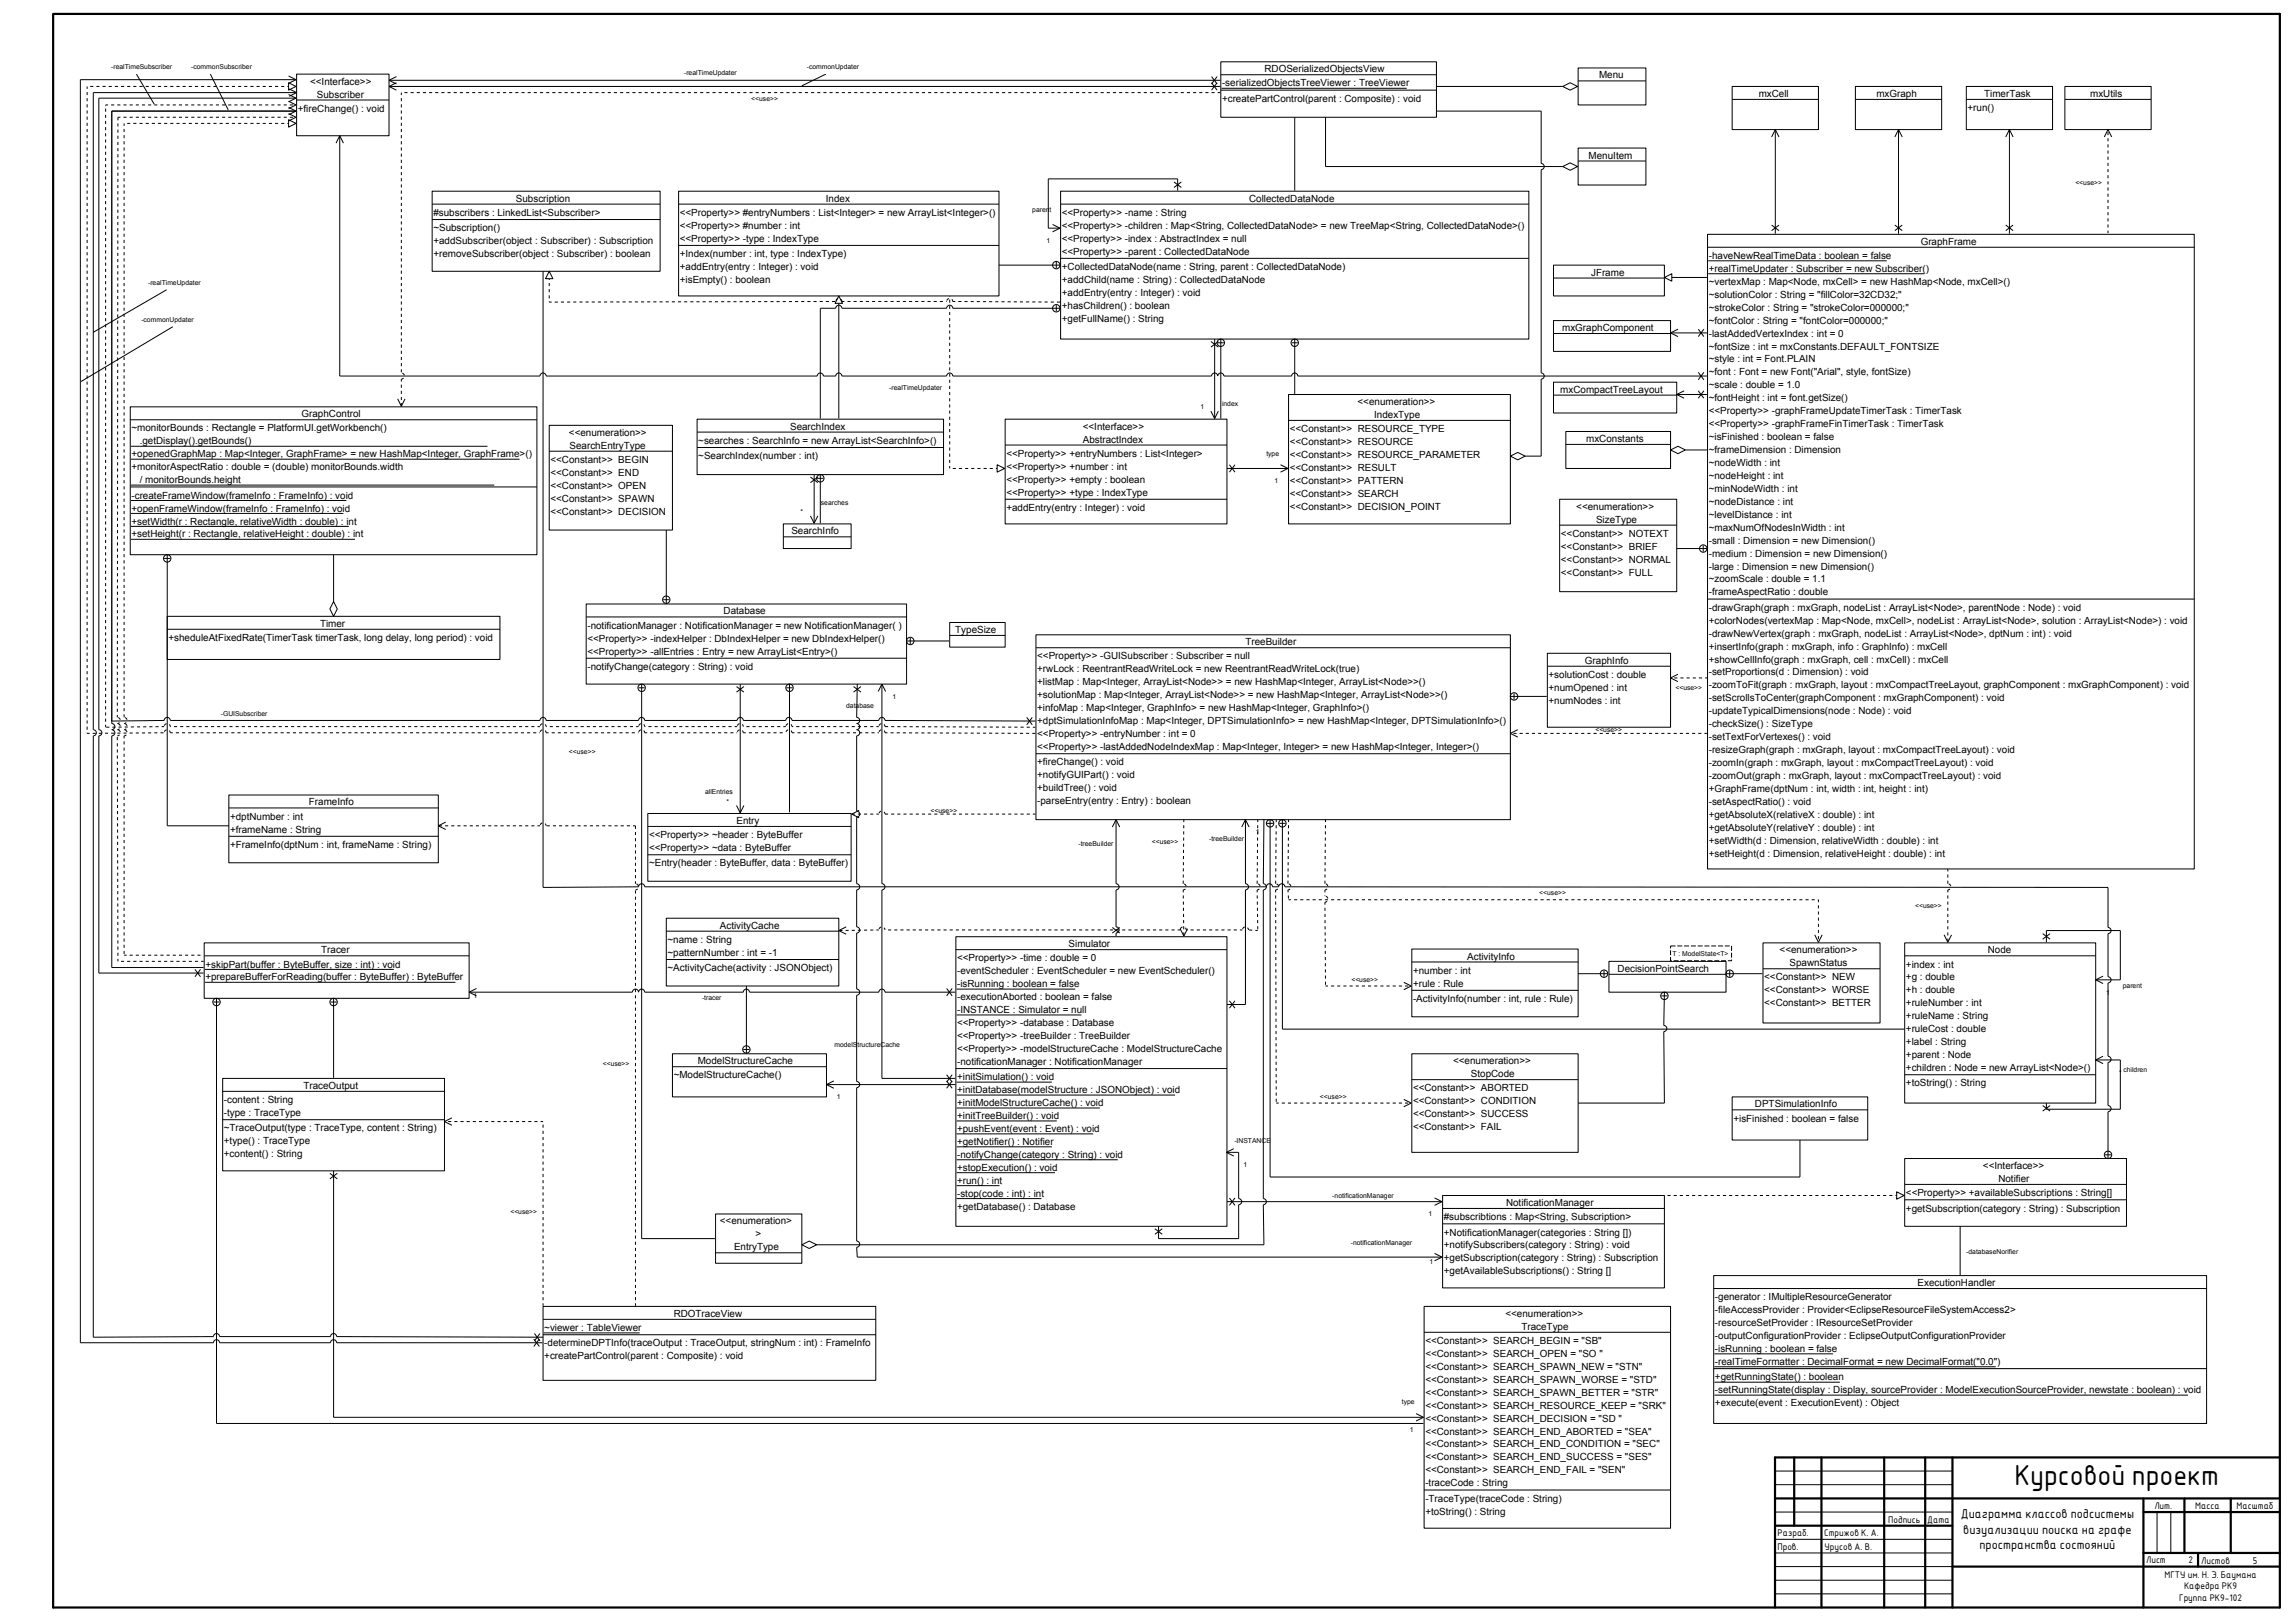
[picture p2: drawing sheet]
<svg xmlns="http://www.w3.org/2000/svg" width="841mm" height="594mm" viewBox="0 0 841 594" stroke-linecap="round" stroke-linejoin="round" font-family="sans-serif">
<defs><g id="words">
<text font-size="10.2" x="738.2" y="544.3">Курсовой проект</text>
<g font-size="4.5">
<text x="718.5" y="556.4">Диаграмма классов подсистемы</text>
<text x="719.4" y="562">визуализации поиска на графе</text>
<text x="725.4" y="567.7">пространства состояний</text>
</g>
<g font-size="3.6">
<text x="463.4" y="26.5">RjOSerializedObjectsView</text>
<text x="586" y="28.7">Menu</text>
<text x="113.7" y="31">PPKnterfaceWW</text>
<text x="116.1" y="35.7">Subscriber</text>
<text x="447.8" y="31.7">;serializedObjectsTreeViewer)Z)TreeViewer</text>
<text x="644.5" y="35.5">mx/ell</text>
<text x="687.6" y="35.5">mx]raph</text>
<text x="727.1" y="35.5">TimerTask</text>
<text x="765.9" y="35.5">mxUtils</text>
<text x="109.1" y="40.9">3fire/hangeHg)Z)void</text>
<text x="447.8" y="37.3">3createPart/ontrolHparent)Z)/ompositeg)Z)void</text>
<text x="721" y="40.7">3runHg</text>
<text x="582.1" y="58.1">MenuKtem</text>
<text x="189.1" y="73.9">Subscription</text>
<text x="302.6" y="73.9">Kndex</text>
<text x="457.7" y="73.9">/ollectedjataNode</text>
<text x="158.8" y="79.1">Msubscribers)Z)LinkedListPSubscriberW</text>
<text x="249.1" y="79.1">PPPropertyWW)MentryNumbers)Z)ListPKntegerW)1)new)YrrayListPKntegerWHg</text>
<text x="249.1" y="83.8">PPPropertyWW)Mnumber)Z)int</text>
<text x="389.1" y="79.1">PPPropertyWW);name)Z)String</text>
<text x="389.1" y="83.8">PPPropertyWW);children)Z)MapPString2)/ollectedjataNodeW)1)new)TreeMapPString2)/ollectedjataNodeWHg</text>
<text x="158.8" y="84.7">~SubscriptionHg</text>
<text x="158.8" y="89.5">3addSubscriberHobject)Z)Subscriberg)Z)Subscription</text>
<text x="249.1" y="88.6">PPPropertyWW);type)Z)KndexType</text>
<text x="389.1" y="88.6">PPPropertyWW);index)Z)YbstractKndex)1)null</text>
<text x="703.8" y="89.7">]raph[rame</text>
<text x="158.8" y="94.2">3removeSubscriberHobject)Z)Subscriberg)Z)boolean</text>
<text x="249.1" y="94.2">3KndexHnumber)Z)int2)type)Z)KndexTypeg</text>
<text x="389.1" y="93.3">PPPropertyWW);parent)Z)/ollectedjataNode</text>
<text x="626.2" y="94.9">;haveNewRealTimejata)Z)boolean)1)false</text>
<text x="249.1" y="99">3add#ntryHentry)Z)Kntegerg)Z)void</text>
<text x="389.1" y="99">3/ollectedjataNodeHname)Z)String2)parent)Z)/ollectedjataNodeg</text>
<text x="583.1" y="101">*[rame</text>
<text x="626.2" y="99.6">3realTimeUpdater)Z)Subscriber)1)new)SubscriberHg</text>
<text x="249.1" y="103.7">3is#mptyHg)Z)boolean</text>
<text x="389.1" y="103.7">3add/hildHname)Z)Stringg)Z)/ollectedjataNode</text>
<text x="626.2" y="104.4">~vertexMap)Z)MapPNode2)mx/ellW)1)new)JashMapPNode2)mx/ellWHg</text>
<text x="389.1" y="108.4">3add#ntryHentry)Z)Kntegerg)Z)void</text>
<text x="389.1" y="113.2">3has/hildrenHg)Z)boolean</text>
<text x="626.2" y="109.1">~solution/olor)Z)String)1)xfill/olor1zI/jzIyx</text>
<text x="626.2" y="113.9">~stroke/olor)Z)String)1)xstroke/olor1AAAAAAyx</text>
<text x="389.1" y="117.9">3get[ullNameHg)Z)String</text>
<text x="626.2" y="118.6">~font/olor)Z)String)1)xfont/olor1AAAAAAyx</text>
<text x="572.4" y="121.3">mx]raph/omponent</text>
<text x="626.2" y="123.3">;lastYddedVertexKndex)Z)int)1)A</text>
<text x="626.2" y="128.1">~fontSize)Z)int)1)mx/onstantskj#[YULT_[ONTSKZ#</text>
<text x="626.2" y="132.8">~style)Z)int)1)[ontkPLYKN</text>
<text x="626.2" y="137.6">~font)Z)[ont)1)new)[ontHxYrialx2)style2)fontSizeg</text>
<text x="571.8" y="143.9">mx/ompactTreeLayout</text>
<text x="626.2" y="142.3">~scale)Z)double)1)VkA</text>
<text x="497.5" y="148.4">PPenumerationWW</text>
<text x="626.2" y="147.1">~fontJeight)Z)int)1)fontkgetSizeHg</text>
<text x="110.5" y="152.9">]raph/ontrol</text>
<text x="503.6" y="153.1">KndexType</text>
<text x="626.2" y="151.8">PPPropertyWW);graph[rameUpdateTimerTask)Z)TimerTask</text>
<text x="48.2" y="158.1">~monitorBounds)Z)Rectangle)1)PlatformUKkgetWorkbenchHg)</text>
<text x="208.5" y="159.7">PPenumerationWW</text>
<text x="289.5" y="157.4">SearchKndex</text>
<text x="396.8" y="157.4">PPKnterfaceWW</text>
<text x="472.6" y="158.3">PP/onstantWW))R#SOUR/#_TYP#</text>
<text x="581.2" y="162">mx/onstants</text>
<text x="626.2" y="156.5">PPPropertyWW);graph[rame[inTimerTask)Z)TimerTask</text>
<text x="626.2" y="161.3">~is[inished)Z)boolean)1)false</text>
<text x="48.2" y="162.9">)))kgetjisplayHgkgetBoundsHg</text>
<text x="48.2" y="167.6">3opened]raphMap)Z)MapPKnteger2)]raph[rameW)1)new)JashMapPKnteger2)]raph[rameWHg</text>
<text x="208.7" y="164.4">Search#ntryType</text>
<text x="255.9" y="162.6">~searches)Z)SearchKnfo)1)new)YrrayListPSearchKnfoWHg</text>
<text x="368.8" y="167.4">PPPropertyWW)3entryNumbers)Z)ListPKntegerW</text>
<text x="396.8" y="162.2">YbstractKndex</text>
<text x="472.6" y="163.1">PP/onstantWW))R#SOUR/#</text>
<text x="472.6" y="167.8">PP/onstantWW))R#SOUR/#_PYRYM#T#R</text>
<text x="626.2" y="166">~framejimension)Z)jimension</text>
<text x="48.2" y="172.3">3monitorYspectRatio)Z)double)1)Hdoubleg)monitorBoundskwidth)</text>
<text x="201.7" y="169.6">PP/onstantWW))B#]KN</text>
<text x="255.9" y="168.3">~SearchKndexHnumber)Z)intg</text>
<text x="368.8" y="172.1">PPPropertyWW)3number)Z)int</text>
<text x="472.6" y="172.6">PP/onstantWW))R#SULT</text>
<text x="626.2" y="170.8">~nodeWidth)Z)int</text>
<text x="48.2" y="177.1">)))0)monitorBoundskheight</text>
<text x="201.7" y="174.4">PP/onstantWW))#Nj</text>
<text x="201.7" y="179.1">PP/onstantWW))OP#N</text>
<text x="368.8" y="176.9">PPPropertyWW)3empty)Z)boolean</text>
<text x="472.6" y="177.3">PP/onstantWW))PYTT#RN</text>
<text x="626.2" y="175.5">~nodeJeight)Z)int</text>
<text x="48.2" y="182.7">;create[rameWindowHframeKnfo)Z)[rameKnfog)Z)void</text>
<text x="201.7" y="183.9">PP/onstantWW))SPYWN</text>
<text x="368.8" y="181.6">PPPropertyWW)3type)Z)KndexType</text>
<text x="472.6" y="182">PP/onstantWW))S#YR/J</text>
<text x="626.2" y="180.2">~minNodeWidth)Z)int</text>
<text x="626.2" y="185">~nodejistance)Z)int</text>
<text x="48.2" y="187.5">3open[rameWindowHframeKnfo)Z)[rameKnfog)Z)void</text>
<text x="201.7" y="188.6">PP/onstantWW))j#/KSKON</text>
<text x="368.8" y="187.2">3add#ntryHentry)Z)Kntegerg)Z)void</text>
<text x="472.6" y="186.8">PP/onstantWW))j#/KSKON_POKNT</text>
<text x="577.6" y="186.8">PPenumerationWW</text>
<text x="584.9" y="191.5">SizeType</text>
<text x="626.2" y="189.7">~leveljistance)Z)int</text>
<text x="48.2" y="192.2">3setWidthHr)Z)Rectangle2)relativeWidth)Z)doubleg)Z)int</text>
<text x="48.2" y="196.9">3setJeightHr)Z)Rectangle2)relativeJeight)Z)doubleg)Z)int</text>
<text x="290" y="195.8">SearchKnfo</text>
<text x="572" y="196.7">PP/onstantWW))NOT#XT</text>
<text x="626.2" y="194.5">~maxNumOfNodesKnWidth)Z)int</text>
<text x="572" y="201.5">PP/onstantWW))BRK#[</text>
<text x="626.2" y="199.2">;small)Z)jimension)1)new)jimensionHg</text>
<text x="626.2" y="203.9">;medium)Z)jimension)1)new)jimensionHg</text>
<text x="572" y="206.2">PP/onstantWW))NORMYL</text>
<text x="626.2" y="208.7">;large)Z)jimension)1)new)jimensionHg</text>
<text x="572" y="210.9">PP/onstantWW))[ULL</text>
<text x="626.2" y="213.4">~zoomScale)Z)double)1)VkV</text>
<text x="626.2" y="218.2">;frameYspectRatio)Z)double</text>
<text x="265.2" y="225.2">jatabase</text>
<text x="626.2" y="223.8">;draw]raphHgraph)Z)mx]raph2)nodeList)Z)YrrayListPNodeW2)parentNode)Z)Nodeg)Z)void</text>
<text x="117.3" y="229.7">Timer</text>
<text x="215.3" y="230.4">;notificationManager)Z)NotificationManager)1)new)NotificationManagerH)g</text>
<text x="350" y="231.9">TypeSize</text>
<text x="626.2" y="228.6">3colorNodesHvertexMap)Z)MapPNode2)mx/ellW2)nodeList)Z)YrrayListPNodeW2)solution)Z)YrrayListPNodeWg)Z)void</text>
<text x="626.2" y="233.3">;drawNewVertexHgraph)Z)mx]raph2)nodeList)Z)YrrayListPNodeW2)dptNum)Z)intg)Z)void</text>
<text x="61.7" y="234.9">3sheduleYt[ixedRateHTimerTask)timerTask2)long)delay2)long)periodg)Z)void</text>
<text x="215.3" y="235.1">PPPropertyWW);indexJelper)Z)jbKndexJelper)1)new)jbKndexJelperHg</text>
<text x="215.3" y="239.8">PPPropertyWW);all#ntries)Z)#ntry)1)new)YrrayListP#ntryWHg</text>
<text x="456.4" y="236.5">TreeBuilder</text>
<text x="626.2" y="238">3insertKnfoHgraph)Z)mx]raph2)info)Z)]raphKnfog)Z)mx/ell</text>
<text x="215.3" y="245.5">;notify/hangeHcategory)Z)Stringg)Z)void</text>
<text x="380.1" y="241.7">PPPropertyWW);]UKSubscriber)Z)Subscriber)1)null</text>
<text x="580.8" y="243.2">]raphKnfo</text>
<text x="626.2" y="242.8">3show/ellKnfoHgraph)Z)mx]raph2)cell)Z)mx/ellg)Z)mx/ell</text>
<text x="380.1" y="246.4">3rwLock)Z)ReentrantReadWriteLock)1)new)ReentrantReadWriteLockHtrueg</text>
<text x="380.1" y="251.1">3listMap)Z)MapPKnteger2)YrrayListPNodeWW)1)new)JashMapPKnteger2)YrrayListPNodeWWHg</text>
<text x="567.5" y="248.4">3solution/ost)Z)double</text>
<text x="626.2" y="247.5">;setProportionsHd)Z)jimensiong)Z)void</text>
<text x="380.1" y="255.9">3solutionMap)Z)MapPKnteger2)YrrayListPNodeWW)1)new)JashMapPKnteger2)YrrayListPNodeWWHg</text>
<text x="567.5" y="253.2">3numOpened)Z)int</text>
<text x="567.5" y="257.9">3numNodes)Z)int</text>
<text x="626.2" y="252.3">;zoomTo[itHgraph)Z)mx]raph2)layout)Z)mx/ompactTreeLayout2)graph/omponent)Z)mx]raph/omponentg)Z)void</text>
<text x="626.2" y="257">;setScrollsTo/enterHgraph/omponent)Z)mx]raph/omponentg)Z)void</text>
<text x="380.1" y="260.6">3infoMap)Z)MapPKnteger2)]raphKnfoW)1)new)JashMapPKnteger2)]raphKnfoWHg</text>
<text x="626.2" y="261.7">;updateTypicaljimensionsHnode)Z)Nodeg)Z)void</text>
<text x="380.1" y="265.4">3dptSimulationKnfoMap)Z)MapPKnteger2)jPTSimulationKnfoW)1)new)JashMapPKnteger2)jPTSimulationKnfoWHg</text>
<text x="626.2" y="266.5">;checkSizeHg)Z)SizeType</text>
<text x="380.1" y="270.1">PPPropertyWW);entryNumber)Z)int)1)A</text>
<text x="380.1" y="274.8">PPPropertyWW);lastYddedNodeKndexMap)Z)MapPKnteger2)KntegerW)1)new)JashMapPKnteger2)KntegerWHg</text>
<text x="626.2" y="271.2">;setText[orVertexesHg)Z)void</text>
<text x="626.2" y="276">;resize]raphHgraph)Z)mx]raph2)layout)Z)mx/ompactTreeLayoutg)Z)void</text>
<text x="380.1" y="280.5">3fire/hangeHg)Z)void</text>
<text x="626.2" y="280.7">;zoomKnHgraph)Z)mx]raph2)layout)Z)mx/ompactTreeLayoutg)Z)void</text>
<text x="380.1" y="285.2">3notify]UKPartHg)Z)void</text>
<text x="626.2" y="285.5">;zoomOutHgraph)Z)mx]raph2)layout)Z)mx/ompactTreeLayoutg)Z)void</text>
<text x="380.1" y="290">3buildTreeHg)Z)void</text>
<text x="626.2" y="290.2">3]raph[rameHdptNum)Z)int2)width)Z)int2)height)Z)intg</text>
<text x="113.2" y="295.2">[rameKnfo</text>
<text x="380.1" y="294.7">;parse#ntryHentry)Z)#ntryg)Z)boolean</text>
<text x="626.2" y="294.9">;setYspectRatioHg)Z)void</text>
<text x="626.2" y="299.7">3getYbsoluteXHrelativeX)Z)doubleg)Z)int</text>
<text x="84.3" y="300.4">3dptNumber)Z)int</text>
<text x="84.3" y="305.1">3frameName)Z)String</text>
<text x="269.9" y="301.9">#ntry</text>
<text x="626.2" y="304.4">3getYbsoluteYHrelativeY)Z)doubleg)Z)int</text>
<text x="84.3" y="310.7">3[rameKnfoHdptNum)Z)int2)frameName)Z)Stringg</text>
<text x="237.8" y="307.1">PPPropertyWW)~header)Z)ByteBuffer</text>
<text x="237.8" y="311.9">PPPropertyWW)~data)Z)ByteBuffer</text>
<text x="626.2" y="309.2">3setWidthHd)Z)jimension2)relativeWidth)Z)doubleg)Z)int</text>
<text x="237.8" y="317.5">~#ntryHheader)Z)ByteBuffer2)data)Z)ByteBufferg</text>
<text x="626.2" y="313.9">3setJeightHd)Z)jimension2)relativeJeight)Z)doubleg)Z)int</text>
<text x="263.8" y="340.3">Yctivity/ache</text>
<text x="244.6" y="345.5">~name)Z)String</text>
<text x="391.6" y="347.1">Simulator</text>
<text x="117.7" y="349.3">Tracer</text>
<text x="244.6" y="350.3">~patternNumber)Z)int)1);V</text>
<text x="350.7" y="352.3">PPPropertyWW);time)Z)double)1)A</text>
<text x="537.7" y="351.6">YctivityKnfo</text>
<text x="652.1" y="349.3">PPenumerationWW</text>
<text x="728.5" y="349.3">Node</text>
<text x="75.3" y="354.5">3skipPartHbuffer)Z)ByteBuffer2)size)Z)intg)Z)void</text>
<text x="75.3" y="359.3">3prepareBuffer[orReadingHbuffer)Z)ByteBufferg)Z)ByteBuffer</text>
<text x="244.6" y="355.9">~Yctivity/acheHactivity)Z)*SONObjectg</text>
<text x="350.7" y="357">;eventScheduler)Z)#ventScheduler)1)new)#ventSchedulerHg</text>
<text x="517.8" y="356.8">3number)Z)int</text>
<text x="592.8" y="356.1">jecisionPointSearch</text>
<text x="646.5" y="359.3">PP/onstantWW))N#W</text>
<text x="655.8" y="354.1">SpawnStatus</text>
<text x="698.4" y="354.5">3index)Z)int</text>
<text x="698.4" y="359.3">3g)Z)double</text>
<text x="350.7" y="361.8">;isRunning)Z)boolean)1)false</text>
<text x="517.8" y="361.5">3rule)Z)Rule</text>
<text x="646.5" y="364">PP/onstantWW))WORS#</text>
<text x="698.4" y="364">3h)Z)double</text>
<text x="350.7" y="366.5">;executionYborted)Z)boolean)1)false</text>
<text x="350.7" y="371.2">;KNSTYN/#)Z)Simulator)1)null</text>
<text x="517.8" y="367.2">;YctivityKnfoHnumber)Z)int2)rule)Z)Ruleg</text>
<text x="646.5" y="368.8">PP/onstantWW))B#TT#R</text>
<text x="698.4" y="368.8">3ruleNumber)Z)int</text>
<text x="350.7" y="376">PPPropertyWW);database)Z)jatabase</text>
<text x="698.4" y="373.5">3ruleName)Z)String</text>
<text x="350.7" y="380.7">PPPropertyWW);treeBuilder)Z)TreeBuilder</text>
<text x="698.4" y="378.2">3rule/ost)Z)double</text>
<text x="698.4" y="383">3label)Z)String</text>
<text x="255.7" y="390">ModelStructure/ache</text>
<text x="350.7" y="385.5">PPPropertyWW);modelStructure/ache)Z)ModelStructure/ache</text>
<text x="532.5" y="390">PPenumerationWW</text>
<text x="698.4" y="387.7">3parent)Z)Node</text>
<text x="246.9" y="395.2">~ModelStructure/acheHg</text>
<text x="350.7" y="390.2">;notificationManager)Z)NotificationManager</text>
<text x="350.7" y="395.9">3initSimulationHg)Z)void</text>
<text x="539" y="394.7">Stop/ode</text>
<text x="698.4" y="392.5">3children)Z)Node)1)new)YrrayListPNodeWHg</text>
<text x="111.2" y="399">TraceOutput</text>
<text x="350.7" y="400.6">3initjatabaseHmodelStructure)Z)*SONObjectg)Z)void</text>
<text x="517.8" y="399.9">PP/onstantWW))YBORT#j</text>
<text x="698.4" y="398.1">3toStringHg)Z)String</text>
<text x="82" y="404.2">;content)Z)String</text>
<text x="350.7" y="405.3">3initModelStructure/acheHg)Z)void</text>
<text x="517.8" y="404.7">PP/onstantWW))/ONjKTKON</text>
<text x="643.1" y="405.8">jPTSimulationKnfo</text>
<text x="82" y="409">;type)Z)TraceType</text>
<text x="350.7" y="410.1">3initTreeBuilderHg)Z)void</text>
<text x="517.8" y="409.4">PP/onstantWW))SU//#SS</text>
<text x="635.2" y="411">3is[inished)Z)boolean)1)false</text>
<text x="82" y="414.6">~TraceOutputHtype)Z)TraceType2)content)Z)Stringg</text>
<text x="82" y="419.3">3typeHg)Z)TraceType</text>
<text x="350.7" y="414.8">3push#ventHevent)Z)#ventg)Z)void</text>
<text x="350.7" y="419.6">3getNotifierHg)Z)Notifier</text>
<text x="517.8" y="414.1">PP/onstantWW))[YKL</text>
<text x="82" y="424.1">3contentHg)Z)String</text>
<text x="350.7" y="424.3">;notify/hangeHcategory)Z)Stringg)Z)void</text>
<text x="350.7" y="429">3stop#xecutionHg)Z)void</text>
<text x="726.6" y="428.4">PPKnterfaceWW</text>
<text x="350.7" y="433.8">3runHg)Z)int</text>
<text x="732.3" y="433.1">Notifier</text>
<text x="350.7" y="438.5">;stopHcode)Z)intg)Z)int</text>
<text x="350.7" y="443.3">3getjatabaseHg)Z)jatabase</text>
<text x="551.9" y="441.9">NotificationManager</text>
<text x="698.4" y="438.3">PPPropertyWW)3availableSubscriptions)Z)String[]</text>
<text x="698.4" y="443.9">3getSubscriptionHcategory)Z)Stringg)Z)Subscription</text>
<text x="263.8" y="448.7">PPenumerationW</text>
<text x="529.1" y="447.1">Msubscribtions)Z)MapPString2)SubscriptionW</text>
<text x="276.9" y="453.4">W</text>
<text x="529.1" y="452.8">3NotificationManagerHcategories)Z)String)[]g</text>
<text x="269" y="458.2">#ntryType</text>
<text x="529.1" y="457.5">3notifySubscribersHcategory)Z)Stringg)Z)void</text>
<text x="529.1" y="462.2">3getSubscriptionHcategory)Z)Stringg)Z)Subscription</text>
<text x="529.1" y="467">3getYvailableSubscriptionsHg)Z)String)[]</text>
<text x="702.7" y="471.3">#xecutionJandler</text>
<text x="628.4" y="476.5">;generator)Z)KMultipleResource]enerator</text>
<text x="246.9" y="482.6">RjOTraceView</text>
<text x="551.7" y="482.6">PPenumerationWW</text>
<text x="628.4" y="481.2">;fileYccessProvider)Z)ProviderP#clipseResource[ileSystemYccessIW</text>
<text x="628.4" y="485.9">;resourceSetProvider)Z)KResourceSetProvider</text>
<text x="199.5" y="487.7">~viewer)Z)TableViewer</text>
<text x="557.5" y="487.3">TraceType</text>
<text x="628.4" y="490.7">;output/onfigurationProvider)Z)#clipseOutput/onfigurationProvider</text>
<text x="199.5" y="493.4">;determinejPTKnfoHtraceOutput)Z)TraceOutput2)stringNum)Z)intg)Z)[rameKnfo</text>
<text x="522.3" y="492.5">PP/onstantWW))S#YR/J_B#]KN)1)xSBx</text>
<text x="522.3" y="497.2">PP/onstantWW))S#YR/J_OP#N)1)xSO)x</text>
<text x="628.4" y="495.4">;isRunning)Z)boolean)1)false</text>
<text x="199.5" y="498.1">3createPart/ontrolHparent)Z)/ompositeg)Z)void</text>
<text x="522.3" y="502">PP/onstantWW))S#YR/J_SPYWN_N#W)1)xSTNx</text>
<text x="628.4" y="500.2">;realTime[ormatter)Z)jecimal[ormat)1)new)jecimal[ormatHxAkAxg</text>
<text x="522.3" y="506.7">PP/onstantWW))S#YR/J_SPYWN_WORS#)1)xSTjx</text>
<text x="628.4" y="505.8">3getRunningStateHg)Z)boolean</text>
<text x="522.3" y="511.5">PP/onstantWW))S#YR/J_SPYWN_B#TT#R)1)xSTRx</text>
<text x="628.4" y="510.6">;setRunningStateHdisplay)Z)jisplay2)sourceProvider)Z)Model#xecutionSourceProvider2)newstate)Z)booleang)Z)void</text>
<text x="628.4" y="515.3">3executeHevent)Z)#xecution#ventg)Z)Object</text>
<text x="522.3" y="516.2">PP/onstantWW))S#YR/J_R#SOUR/#_K##P)1)xSRKx</text>
<text x="522.3" y="520.9">PP/onstantWW))S#YR/J_j#/KSKON)1)xSj)x</text>
<text x="522.3" y="525.7">PP/onstantWW))S#YR/J_#Nj_YBORT#j)1)xS#Yx</text>
<text x="522.3" y="530.4">PP/onstantWW))S#YR/J_#Nj_/ONjKTKON)1)xS#/x</text>
<text x="522.3" y="535.2">PP/onstantWW))S#YR/J_#Nj_SU//#SS)1)xS#Sx</text>
<text x="522.3" y="539.9">PP/onstantWW))S#YR/J_#Nj_[YKL)1)xS#Nx</text>
<text x="522.3" y="544.6">;trace/ode)Z)String</text>
<text x="522.3" y="550.3">;TraceTypeHtrace/ode)Z)Stringg</text>
<text x="522.3" y="555">3toStringHg)Z)String</text>
</g>
<g font-size="3.4">
<text x="789.5" y="552.9">Лит.</text>
<text x="804.4" y="553">Масса</text>
<text x="819.6" y="553">Масштаб</text>
<text x="651.4" y="562.8">Разраб.</text>
<text x="668.4" y="562.8">Стрижов К. А.</text>
<text x="691.9" y="558.1">Подпись</text>
<text x="706.2" y="558.1">Дата</text>
<text x="651.3" y="567.8">Пров.</text>
<text x="668.6" y="567.8">Урусов А. В.</text>
<text x="786.4" y="572.8">Лист</text>
<text x="802" y="572.8">2</text>
<text x="806.6" y="573">Листов</text>
<text x="825.5" y="573">5</text>
<text x="793.2" y="578.2">МГТУ им. Н. Э. Баумана</text>
<text x="798.5" y="586.6">Группа РК9-102</text>
<text x="800.3" y="582.4">Кафедра РК9</text>
</g>
<g font-size="2.5">
<text x="40.7" y="25.4">;realTimeSubscriber</text>
<text x="70.1" y="25.4">;commonSubscriber</text>
<text x="250.7" y="27.6">;realTimeUpdater</text>
<text x="295.6" y="25.4">;commonUpdater</text>
<text x="275.3" y="37.1">PPuseWW</text>
<text x="760.5" y="67.8">PPuseWW</text>
<text x="378.3" y="77.7">parent</text>
<text x="383.5" y="89">V</text>
<text x="54.3" y="104.4">;realTimeUpdater</text>
<text x="51.8" y="117.9">;commonUpdater</text>
<text x="325.9" y="143">;realTimeUpdater</text>
<text x="439.9" y="150">V</text>
<text x="447.8" y="148.9">index</text>
<text x="464.1" y="166.9">type</text>
<text x="467" y="177.1">V</text>
<text x="300.8" y="185">searches</text>
<text x="293.4" y="188.4">&quot;</text>
<text x="327" y="256.1">V</text>
<text x="614" y="252.9">PPuseWW</text>
<text x="80.9" y="262.4">;]UKSubscriber</text>
<text x="310.1" y="259.5">database</text>
<text x="584.6" y="268.1">PPuseWW</text>
<text x="208.5" y="276.4">PPuseWW</text>
<text x="258.4" y="291.1">all#ntries</text>
<text x="266.3" y="294.5">&quot;</text>
<text x="341" y="298.1">PPuseWW</text>
<text x="460.2" y="305.8">V</text>
<text x="395.2" y="310.1">;treeBuilder</text>
<text x="422.1" y="309.4">PPuseWW</text>
<text x="443.1" y="308">;treeBuilder</text>
<text x="564.1" y="328.1">PPuseWW</text>
<text x="701.8" y="332.9">PPuseWW</text>
<text x="612.9" y="350.5">T)Z)ModelStatePTW</text>
<text x="495.2" y="360">PPuseWW</text>
<text x="173.5" y="365.8">V</text>
<text x="771.8" y="364.5">V</text>
<text x="777.9" y="362.2">parent</text>
<text x="257.3" y="366.3">;tracer</text>
<text x="305.8" y="383.7">modelStructure/ache</text>
<text x="220.9" y="390.7">PPuseWW</text>
<text x="776.5" y="393.8">&quot;</text>
<text x="778.1" y="392.7">children</text>
<text x="306.7" y="402.9">V</text>
<text x="483.7" y="402.9">PPuseWW</text>
<text x="452.3" y="418.7">;KNSTYN/#</text>
<text x="455.7" y="427.7">V</text>
<text x="488.2" y="439">;notificationManager</text>
<text x="187" y="444.9">PPuseWW</text>
<text x="523.4" y="445.8">V</text>
<text x="495" y="456.4">;notificationManager</text>
<text x="720.5" y="459.5">;databaseNorifier</text>
<text x="523.9" y="463.1">V</text>
<text x="513.7" y="514.6">type</text>
<text x="516.7" y="524.8">V</text>
</g>
</g></defs>
<g fill="none" stroke="#000" stroke-width=".37">
<path d="M108.7 27.2h33.9v22.5h-33.9zM108.7 36.6h33.9M447.4 22.6h79v20.4h-79zM447.4 27.4h79M447.4 33h79M447.8 32.4h67.5M578.3 24.9h24.8v13.6h-24.8zM578.3 29.6h24.8M634.8 31.7h31.6v15.8h-31.6zM634.8 36.4h31.6M679.9 31.7h31.6v15.8h-31.6zM679.9 36.4h31.6"/>
<path d="M720.6 31.7h31.6v15.8h-31.6zM720.6 36.4h31.6M756.7 31.7h31.6v15.8h-31.6zM756.7 36.4h31.6M578.3 54.3h24.8v13.5h-24.8zM578.3 59h24.8M158.4 70.1h83.5v29.3h-83.5zM158.4 74.8h83.5M248.7 70.1h117.4v38.3h-117.4zM248.7 74.8h117.4M388.7 70.1h171.5v54.1h-171.5zM388.7 74.8h171.5"/>
<path d="M158.4 80.4h83.5M248.7 89.9h117.4M388.7 94.7h171.5M569.3 97.2h40.6v11.2h-40.6zM625.7 85.9h178.4v232.5h-178.4zM625.7 90.6h178.4M626.2 95.6h65M569.3 117.5h42.9v11.3h-42.9zM569.3 101.9h40.6M626.2 100.3h78.8M569.3 122.2h42.9M47.7 149.1h149v54.2h-149z"/>
<path d="M47.7 153.8h149M201.3 155.9h45.1v38.3h-45.1zM255.4 153.6h90.4v20.3h-90.4zM255.4 158.3h90.4M368.3 153.6h81.3v38.4h-81.3zM472.2 144.6h81.3v47.4h-81.3zM472.2 154h81.3M569.3 140.1h45.1v11.2h-45.1zM569.3 144.8h45.1M573.8 158.1h38.4v13.6h-38.4zM47.7 178.4h149M48.2 163.5h130.3"/>
<path d="M48.2 168.3h142M48.2 177.8h132.7M201.3 165.3h45.1M255.4 164h90.4M368.3 163.1h81.3M573.8 162.9h38.4M48.2 183.4h78.6M48.2 188.1h77.4M48.2 192.9h79.5M48.2 197.6h81.7M287.1 192h24.8v9h-24.8zM287.1 196.7h24.8"/>
<path d="M368.3 182.9h81.3M571.5 182.9h42.9v33.9h-42.9zM571.5 192.4h42.9M625.7 219.5h178.4M61.3 225.8h121.9v15.9h-121.9zM61.3 230.6h121.9M214.8 221.3h117.4v29.4h-117.4zM214.8 226.1h117.4M348 228.1h20.3v9h-20.3zM348 232.8h20.3M379.6 232.6h173.9v67.8h-173.9zM379.6 237.4h173.9"/>
<path d="M567 239.4h45.2v27.1h-45.2zM214.8 241.2h117.4M567 244.1h45.2M379.6 276.2h173.9M83.9 291.3h76.7v24.9h-76.7zM83.9 296.1h76.7M237.4 298.1h74.5v24.8h-74.5zM83.9 306.4h76.7M237.4 302.8h74.5M237.4 313.2h74.5M244.2 336.5h63.2v24.8h-63.2zM74.8 345.5h97.1v20.3h-97.1z"/>
<path d="M74.8 350.3h97.1M75.3 355.2h68.8M75.3 360h91.4M244.2 341.2h63.2M244.2 351.6h63.2M350.3 343.3h99.3v106.1h-99.3zM350.3 348h99.3M517.4 347.8h60.9v24.8h-60.9zM517.4 352.5h60.9M589.6 352.3h42.9v11.3h-42.9zM589.6 357h42.9M646 345.5h42.9v29.4h-42.9z"/>
<path d="M646 355h42.9M698 345.5h70v58.7h-70zM698 350.3h70M350.7 362.4h43.1M350.7 371.9h45.4M517.4 362.9h60.9M81.6 395.2h81.3v33.8h-81.3zM81.6 399.9h81.3M246.4 386.1h56.5v15.9h-56.5zM246.4 390.9h56.5M350.3 391.6h99.3M350.7 396.5h34.6"/>
<path d="M517.4 386.1h60.9v36.2h-60.9zM517.4 395.6h60.9M698 393.8h70M81.6 410.3h81.3M350.7 401.3h79.7M350.7 406h52.2M350.7 410.8h36.4M350.7 415.5h49.7M634.8 402h49.6v15.8h-49.6zM634.8 406.7h49.6M350.7 420.2h34.6M350.7 425h58.7"/>
<path d="M350.7 429.7h35.7M350.7 434.5h15.4M350.7 439.2h30.7M528.6 438.1h81.3v33.8h-81.3zM698 424.5h81.3v24.9h-81.3zM698 434h81.3M698 439.7h81.3M262.2 444.9h31.6v18h-31.6zM262.2 459.1h31.6M528.6 442.8h81.3M528.6 448.5h81.3M199 478.7h121.9v27.1h-121.9z"/>
<path d="M521.9 478.7h90.3v81.3h-90.3zM628 467.4h180.6v54.2h-180.6zM628 472.2h180.6M199 483.5h121.9M199 489.1h121.9M199.5 488.4h34.7M521.9 488.2h90.3M628.4 496.1h43.2M628 501.5h180.6M628.4 500.8h102.8M628.4 506.5h45.6M628.4 511.2h173.2"/>
<path d="M521.9 546h90.3"/>
</g>
<path d="M612.2 346.6h22.3v5.5h-22.3z" fill="#fff"/>
<path d="M612.2 346.6h22.3v5.5h-22.3z" fill="none" stroke="#000" stroke-width=".37" stroke-dasharray="1.8 .7" stroke-linecap="butt"/>
<g fill="none" stroke="#000" stroke-width=".37">
<path d="M50 27.2l6.5 11M77.1 27.2l6.5 13.1M302.6 27.2l-8.8 4.3M430.2 66.7l2.7 2M431.6 69.8v-4.3h-47.5v18.1h4.3M432.9 66.7l-2.7 2M385.7 82.3l2.7 1.3M388.4 83.6l-2.7 1.4M61.1 106.2l-26.9 15.6M63.3 119.7l-33.6 20.1M443.7 125.2l2.8 2M445.1 124.2v29.2"/>
<path d="M446.5 125.2l-2.8 2M443.7 150.7l1.4 2.7M446.5 150.7l-1.4 2.7M449.6 171.7h22.4M450.5 170.3l2.1 2.7M452.6 170.3l-2.1 2.7M469.3 170.3l2.7 1.4M472 171.7l-2.7 1.3M244.2 194.2v26.9M624.1 199.9v2.2M60.2 204.6h2.2M61.3 203.3v99.3h22.6"/>
<path d="M243 219.8h2.3M614.4 201h11.1M234 252h2.3M235.1 250.7v203.2h26.9M269.9 251.6l2.7 2M271.3 250.7v47.2M272.6 251.6l-2.7 2M288.2 252h2.2M289.3 250.7v46.9M553.5 255.2h13.3M554.8 254.1v2.2M269.9 295.2l1.4 2.7"/>
<path d="M272.6 295.2l-1.3 2.7M464.3 301.7h2.3M465.4 300.4v130.9h194.2v-13.5M468.8 301.7h2.3M469.9 300.4v76.7h227.8M578.3 356.8h10.8M587.8 355.7v2.2M632.5 356.8h13.3M633.9 355.7v2.2M748.5 342.1l2.8 2.1M749.9 345.3v-4.3h27.1v18.1h-9M751.3 342.1l-2.8 2.1"/>
<path d="M768 359.1l2.7 1.3M770.7 357.7l-2.7 1.4M608.8 364.9h2.2M609.9 363.6l-.2 12.2a1.13 1.13 0 0 1 1.1 1.1 1.13 1.13 0 0 1-1.1 1.1l.2 26.2h-31.6M768 388.4h9v18.1h-27.1v-2.3M768 388.4l2.7 1.4M770.7 387.1l-2.7 1.3M748.5 405.1l2.8 2M751.3 405.1l-2.8 2"/>
<circle cx="61.3" cy="204.6" r="1.36"/>
<circle cx="244.2" cy="219.8" r="1.35"/>
<circle cx="624.1" cy="201" r="1.35"/>
<circle cx="235.1" cy="252" r="1.35"/>
<circle cx="289.3" cy="252" r="1.35"/>
<circle cx="554.8" cy="255.2" r="1.35"/>
<circle cx="465.4" cy="301.7" r="1.35"/>
<circle cx="469.9" cy="301.7" r="1.35"/>
<circle cx="587.8" cy="356.8" r="1.35"/>
<circle cx="633.9" cy="356.8" r="1.35"/>
<circle cx="609.9" cy="364.9" r="1.35"/>
</g>
<path d="M348 171.7v-63.3M368.1 171.7h-20.1" fill="none" stroke="#000" stroke-width=".37" stroke-dasharray="1.1 1.1" stroke-dashoffset=".2" stroke-linecap="butt"/>
<path d="M365.4 170.3l2.7 1.4-2.7 1.3z" fill="#fff"/>
<path d="M307.4 108.4v45M365.4 170.3l2.7 1.4-2.7 1.3z" fill="none" stroke="#000" stroke-width=".37"/>
<path d="M307.4 108.4l1.3 2.8h-2.7z" fill="#fff"/>
<g fill="none" stroke="#000" stroke-width=".37">
<path d="M199 99.4v225.8l35-.2a1.13 1.13 0 0 1 1.1-1.2 1.13 1.13 0 0 1 1.2 1.2h227.8a1.13 1.13 0 0 1 1.1-1.2 1.13 1.13 0 0 1 1.1 1.2h2.3a1.13 1.13 0 0 1 1.1-1.2 1.13 1.13 0 0 1 1.1 1.2l301.7 .2v14.7a1.13 1.13 0 0 1 1.1 1.1 1.13 1.13 0 0 1-1.1 1.1v15.8a1.13 1.13 0 0 1 1.1 1.2 1.13 1.13 0 0 1-1.1 1.1v26.9a1.13 1.13 0 0 1 1.1 1.1 1.13 1.13 0 0 1-1.1 1.1v15.8a1.13 1.13 0 0 1 1.1 1.1 1.13 1.13 0 0 1-1.1 1.2v17.1M366.1 97.2h22.3M387.1 96v2.3M307.4 108.4l1.3 2.8h-2.7zM387.1 111.8v2.3M388.4 113h-39.3a1.13 1.13 0 0 0-1.1-1.2 1.13 1.13 0 0 0-1.1 1.2h-38.4a1.13 1.13 0 0 0-1.1-1.2 1.13 1.13 0 0 0-1.2 1.2h-5.6v40.4M446.2 125.6h2.3M447.4 124.2v29.2M473.3 125.6h2.3M474.5 124.2v20.1M297 174.8l2.7 2.1M298.3 173.9v17.9"/>
<path d="M299.5 175.3h2.2M299.7 174.8l-2.7 2.1M300.6 173.9v17.9M297 189l1.3 2.8M299.7 189l-1.4 2.8M332.2 234.9h15.6M333.6 233.7v2.3M323.2 250.7v73.1a1.13 1.13 0 0 1 1.1 1.2 1.13 1.13 0 0 1-1.1 1.1v69.1h26.8M323.2 250.7l-1.4 2.7M323.2 250.7l1.3 2.7M456.4 300.4v23.4a1.13 1.13 0 0 1 1.1 1.2 1.13 1.13 0 0 1-1.1 1.1v42h-6.8M456.4 300.4l-1.4 2.7"/>
<path d="M456.4 300.4l1.3 2.7M78.2 367.2h2.3M79.3 365.8v155.8h442.3M121.1 367.2h2.3M122.2 365.8v29.2M273.5 361.3v24.6M450.5 366.7l2.1 2.7M452.6 366.7l-2.1 2.7M272.4 384.6h2.2M302.9 397.4h47.1M302.9 397.4l2.7 1.4M305.6 396.1l-2.7 1.3"/>
<path d="M346.9 393.8l2 2.7M346.9 396.1l2 2.7M348.9 393.8l-2 2.7M348.9 396.1l-2 2.7M120.9 430l2.7 2M122.2 429v90.4h399.4M123.6 430l-2.7 2M449.4 422.3h4.5v16.9a1.13 1.13 0 0 1 1.1 1.1 1.13 1.13 0 0 1-1.1 1.2v12.4h-29.3v-4.5M449.4 422.3l2.7 1.3M450.5 439l2.1 2.7M452.1 420.9l-2.7 1.4M452.6 439l-2.1 2.7"/>
<path d="M525.7 439l2.7 1.3M771.3 423.2h2.3M423.2 450.3l2.7 2M425.9 450.3l-2.7 2M449.6 440.3h78.8M528.4 440.3l-2.7 1.4M518.9 518l2.7 1.4M521.6 519.4l-2.7 1.3"/>
<circle cx="387.1" cy="97.2" r="1.35"/>
<circle cx="387.1" cy="113" r="1.36"/>
<circle cx="447.4" cy="125.6" r="1.36"/>
<circle cx="474.5" cy="125.6" r="1.36"/>
<circle cx="300.6" cy="175.3" r="1.35"/>
<circle cx="333.6" cy="234.9" r="1.35"/>
<circle cx="79.3" cy="367.2" r="1.35"/>
<circle cx="122.2" cy="367.2" r="1.35"/>
<circle cx="273.5" cy="384.6" r="1.35"/>
<circle cx="772.5" cy="423.2" r="1.35"/>
</g>
<path d="M201.3 99.4v11.3M201.3 110.7l104.9-.2M308.5 110.5a1.13 1.13 0 0 0-1.1-1.2 1.13 1.13 0 0 0-1.2 1.2M308.5 110.5h38.4M349.1 110.5a1.13 1.13 0 0 0-1.1-1.2 1.13 1.13 0 0 0-1.1 1.2M349.1 110.5l39.6 .2" fill="none" stroke="#000" stroke-width=".37" stroke-dasharray="1.1 1.1" stroke-dashoffset=".2" stroke-linecap="butt"/>
<path d="M201.3 99.4l1.3 2.7h-2.7z" fill="#fff"/>
<path d="M201.3 99.4l1.3 2.7h-2.7zM314.8 297l-2.7 1.3 2.7 1.4M163.3 301.3l-2.7 1.3 2.7 1.4M165.6 409.6l-2.7 1.4 2.7 1.3" fill="none" stroke="#000" stroke-width=".37"/>
<g fill="none" stroke="#000" stroke-width=".37" stroke-dasharray="1.1 1.1" stroke-dashoffset=".2" stroke-linecap="butt">
<path d="M31.9 31.7v237M108.5 31.7h-76.6M31.9 268.7l28.3-.2M62.4 268.5a1.13 1.13 0 0 0-1.1-1.1 1.13 1.13 0 0 0-1.1 1.1M62.4 268.5h135.5M200.1 268.5a1.13 1.13 0 0 0-1.1-1.1 1.13 1.13 0 0 0-1.1 1.1M200.1 268.5h33.9M236.3 268.5a1.13 1.13 0 0 0-1.2-1.1 1.13 1.13 0 0 0-1.1 1.1M236.3 268.5h33.8M272.4 268.5a1.13 1.13 0 0 0-1.1-1.1 1.13 1.13 0 0 0-1.2 1.1M272.4 268.5h15.6M290.2 268.5a1.13 1.13 0 0 0-1.1-1.1 1.13 1.13 0 0 0-1.1 1.1"/>
<path d="M290.2 268.5h31.9M324.3 268.5a1.13 1.13 0 0 0-1.1-1.1 1.13 1.13 0 0 0-1.1 1.1M324.3 268.5l55.1 .2M322.1 298.3h-10M324.3 298.3a1.13 1.13 0 0 0-1.1-1.1 1.13 1.13 0 0 0-1.1 1.1M379.4 298.3h-55.1M197.9 302.6h-37.3M200.1 302.6a1.13 1.13 0 0 0-1.1-1.1 1.13 1.13 0 0 0-1.1 1.1M232.9 302.6h-32.8M232.9 326.1a1.13 1.13 0 0 0 1.1-1.1 1.13 1.13 0 0 0-1.1-1.2M232.9 323.8v-21.2M199 411h-36.1"/>
<path d="M199 478.5v-67.5M232.9 478.5v-152.4"/>
</g>
<path d="M105.8 30.3l2.7 1.4-2.7 1.3z" fill="#fff"/>
<path d="M105.8 30.3l2.7 1.4-2.7 1.3zM105.8 39.4l2.7 1.3M105.8 37.1l2.7 1.4-2.7 1.3M108.5 40.7h-67.5v223.5l19.2-.2a1.13 1.13 0 0 1 1.1-1.1 1.13 1.13 0 0 1 1.1 1.1h135.5a1.13 1.13 0 0 1 1.1-1.1 1.13 1.13 0 0 1 1.1 1.1h33.9a1.13 1.13 0 0 1 1.1-1.1 1.13 1.13 0 0 1 1.2 1.1h33.8a1.13 1.13 0 0 1 1.2-1.1 1.13 1.13 0 0 1 1.1 1.1h15.6a1.13 1.13 0 0 1 1.1-1.1 1.13 1.13 0 0 1 1.1 1.1h31.9a1.13 1.13 0 0 1 1.1-1.1 1.13 1.13 0 0 1 1.1 1.1l55.1 .2M108.5 40.7l-2.7 1.4M124.5 49.7v88.1h73.4a1.13 1.13 0 0 1 1.1-1.1 1.13 1.13 0 0 1 1.1 1.1h99.4a1.13 1.13 0 0 1 1.1-1.1 1.13 1.13 0 0 1 1.1 1.1h4.5a1.13 1.13 0 0 1 1.2-1.1 1.13 1.13 0 0 1 1.1 1.1h38.4a1.13 1.13 0 0 1 1.1-1.1 1.13 1.13 0 0 1 1.1 1.1h94.9a1.13 1.13 0 0 1 1.1-1.1 1.13 1.13 0 0 1 1.1 1.1 1.13 1.13 0 0 1 1.2-1.1 1.13 1.13 0 0 1 1.1 1.1h24.8a1.13 1.13 0 0 1 1.2-1.1 1.13 1.13 0 0 1 1.1 1.1h149.9M124.5 49.7l-1.4 2.7M124.5 49.7l1.4 2.7M622.3 136.4l2.1 2.7M624.4 136.4l-2.1 2.7M376.2 262.9l2.1 2.7M378.3 262.9l-2.1 2.7" fill="none" stroke="#000" stroke-width=".37"/>
<g fill="none" stroke="#000" stroke-width=".37" stroke-dasharray="1.1 1.1" stroke-dashoffset=".2" stroke-linecap="butt">
<path d="M38.7 38.5h69.8M45.5 45.2v217.7M108.5 45.2h-63M38.7 266.5v-228M45.5 265.1a1.13 1.13 0 0 0 1.1-1.1 1.13 1.13 0 0 0-1.1-1.1M45.5 267.4a1.13 1.13 0 0 0 1.1-1.1 1.13 1.13 0 0 0-1.1-1.2M45.5 269.6a1.13 1.13 0 0 0 1.1-1.1 1.13 1.13 0 0 0-1.1-1.1M45.5 269.6v80.4M60.2 266.3l-21.5 .2M62.4 266.3a1.13 1.13 0 0 0-1.1-1.2 1.13 1.13 0 0 0-1.1 1.2M197.9 266.3h-135.5M200.1 266.3a1.13 1.13 0 0 0-1.1-1.2 1.13 1.13 0 0 0-1.1 1.2"/>
<path d="M234 266.3h-33.9M236.3 266.3a1.13 1.13 0 0 0-1.2-1.2 1.13 1.13 0 0 0-1.1 1.2M270.1 266.3h-33.8M272.4 266.3a1.13 1.13 0 0 0-1.1-1.2 1.13 1.13 0 0 0-1.2 1.2M288 266.3h-15.6M290.2 266.3a1.13 1.13 0 0 0-1.1-1.2 1.13 1.13 0 0 0-1.1 1.2M322.1 266.3h-31.9M324.3 266.3a1.13 1.13 0 0 0-1.1-1.2 1.13 1.13 0 0 0-1.1 1.2M379.4 266.5l-55.1-.2M45.5 350h29.1"/>
</g>
<path d="M105.8 43.9l2.7 1.3-2.7 1.4z" fill="#fff"/>
<g fill="none" stroke="#000" stroke-width=".37">
<path d="M105.8 34.6l2.7 1.4M108.5 36h-72.3v231.4a1.13 1.13 0 0 1 1.1 1.1 1.13 1.13 0 0 1-1.1 1.1v87h38.4M108.5 36l-2.7 1.3M105.8 43.9l2.7 1.3-2.7 1.4zM105.8 41.6l2.7 1.4-2.7 1.3M650.6 47.5v38.1M650.6 47.5l-1.4 2.7M650.6 47.5l1.3 2.7M695.7 47.5v38.1M695.7 47.5l-1.3 2.7M695.7 47.5l1.4 2.7M736.4 47.5v38.1"/>
<path d="M736.4 47.5l-1.4 2.7M736.4 47.5l1.3 2.7M649.2 82.5l2.7 2M651.9 82.5l-2.7 2M694.4 82.5l2.7 2M697.1 82.5l-2.7 2M735 82.5l2.7 2M737.7 82.5l-2.7 2M609.9 101.7h15.6M122.2 203.3v17.1M122.2 220.4l1.4 2.7-1.4 2.7-1.3-2.7zM614.9 247.1l-2.7 1.3 2.7 1.4"/>
<path d="M556.2 267.4l-2.7 1.3 2.7 1.4M463.2 300.4l-.3 23.4a1.13 1.13 0 0 1 1.2 1.2 1.13 1.13 0 0 1-1.2 1.1v113.1a1.13 1.13 0 0 1 1.2 1.1 1.13 1.13 0 0 1-1.2 1.2l.3 14.6h-164M310.1 339.6l-2.7 1.4 2.7 1.3M71.4 355.2l2.1 2.7M73.5 355.2l-2.1 2.7M432.5 340.3l1.3 2.7 1.4-2.7M712.4 342.6l1.4 2.7 1.3-2.7M293.8 456.1l2.7-1.3 2.7 1.3-2.7 1.4z"/>
</g>
<g fill="none" stroke="#000" stroke-width=".37" stroke-dasharray="1.1 1.1" stroke-dashoffset=".2" stroke-linecap="butt">
<path d="M43.2 43h65.3M625.7 248.4h-13.5M43 269.6a1.13 1.13 0 0 0 1.1-1.1 1.13 1.13 0 0 0-1.1-1.1M43 267.4a1.13 1.13 0 0 0 1.1-1.1 1.13 1.13 0 0 0-1.1-1.2M43 265.1a1.13 1.13 0 0 0 1.1-1.1 1.13 1.13 0 0 0-1.1-1.1M43 262.9l.2-219.9M625.5 268.7h-72M433.8 300.4l-.2 23.4M460.9 300.4l-.2 23.4M713.8 318.4v5.4M433.6 326.1a1.13 1.13 0 0 0 1.1-1.1 1.13 1.13 0 0 0-1.1-1.2M433.6 326.1l.2 16.9"/>
<path d="M460.7 326.1a1.13 1.13 0 0 0 1.1-1.1 1.13 1.13 0 0 0-1.1-1.2M460.7 326.1l.2 14.9M713.8 326.1a1.13 1.13 0 0 0 1.1-1.1 1.13 1.13 0 0 0-1.1-1.2M713.8 326.1v19.2M43.2 352.3l-.2-82.7M74.6 352.3h-31.4M322.1 340.8l-14.7 .2M324.3 340.8a1.13 1.13 0 0 0-1.1-1.2 1.13 1.13 0 0 0-1.1 1.2M432.5 340.8h-108.2M434.7 340.8a1.13 1.13 0 0 0-1.1-1.2 1.13 1.13 0 0 0-1.1 1.2M455.3 340.8h-20.6M457.5 340.8a1.13 1.13 0 0 0-1.1-1.2 1.13 1.13 0 0 0-1.1 1.2"/>
<path d="M460.9 341l-3.4-.2"/>
</g>
<path d="M609.9 101.7l2.7-1.4v2.7z" fill="#fff"/>
<g fill="none" stroke="#000" stroke-width=".37">
<path d="M105.8 27.8l2.7 1.4M106 32.6l2.7 1.3M108.5 29.2h-79.1v462.8h48.8a1.13 1.13 0 0 1 1.1-1.1 1.13 1.13 0 0 1 1.2 1.1h40.6a1.13 1.13 0 0 1 1.1-1.1 1.13 1.13 0 0 1 1.2 1.1h75.4M108.5 29.2l-2.7 1.3M108.7 33.9h-74.5v233.5a1.13 1.13 0 0 1 1.1 1.1 1.13 1.13 0 0 1-1.1 1.1v220.4l44-.2a1.13 1.13 0 0 1 1.1-1.1 1.13 1.13 0 0 1 1.2 1.1h40.6a1.13 1.13 0 0 1 1.1-1.1 1.13 1.13 0 0 1 1.2 1.1l75.6 .2M108.7 33.9l-2.7 1.4M142.6 31.7h304.5M142.6 29.4h304.5M142.6 29.4l2.7 1.4M142.6 31.7l2.7 1.3M145.3 28.1l-2.7 1.3M145.3 30.3l-2.7 1.4"/>
<path d="M444 28.1l2 2.7M444 30.3l2 2.7M446 28.1l-2 2.7M446 30.3l-2 2.7M526.4 31.7h46.3M572.7 31.7l2.7-1.4 2.7 1.4-2.7 1.3zM108.5 40.7h-67.5v224.4a1.13 1.13 0 0 1 1.1 1.2 1.13 1.13 0 0 1-1.1 1.1 1.13 1.13 0 0 1 1.1 1.1 1.13 1.13 0 0 1-1.1 1.1v84.9h33.6M474.5 43v26.8M485.7 43v18h87M526.4 40.7h38.4v19.2a1.13 1.13 0 0 1 1.1 1.1 1.13 1.13 0 0 1-1.1 1.2v74.5a1.13 1.13 0 0 1 1.1 1.1 1.13 1.13 0 0 1-1.1 1.1v28.2h-5.9M771.1 50.2l1.4-2.7 1.3 2.7M572.7 61l2.7-1.3 2.7 1.3-2.7 1.4z"/>
<path d="M609.9 101.7l2.7-1.4v2.7zM612.2 122h13.3M612.2 122l2.7 1.3M614.9 120.6l-2.7 1.4M622.3 120.6l2.1 2.7M624.4 120.6l-2.1 2.7M145.7 146.1l1.4 2.8 1.3-2.8M614.4 144.6h11.1M614.4 144.6l2.7 1.3M617.1 143.2l-2.7 1.4M622.3 143.2l2.1 2.7M624.4 143.2l-2.1 2.7"/>
<path d="M553.5 167.1l2.7-1.3 2.7 1.3-2.7 1.4zM612.2 164.9l2.7-1.4 2.7 1.4-2.7 1.3zM617.6 164.9h7.9M312.8 251.6l2.7 2M314.2 250.7l-.3 12.2a1.13 1.13 0 0 1 1.2 1.1 1.13 1.13 0 0 1-1.2 1.1 1.13 1.13 0 0 1 1.2 1.2 1.13 1.13 0 0 1-1.2 1.1 1.13 1.13 0 0 1 1.2 1.1 1.13 1.13 0 0 1-1.2 1.1v27.6a1.13 1.13 0 0 1 1.2 1.1 1.13 1.13 0 0 1-1.2 1.2v24.3a1.13 1.13 0 0 1 1.2 1.2 1.13 1.13 0 0 1-1.2 1.1v13.5a1.13 1.13 0 0 1 1.2 1.2 1.13 1.13 0 0 1-1.2 1.1v20.5a1.13 1.13 0 0 1 1.2 1.2 1.13 1.13 0 0 1-1.2 1.1v31.6a1.13 1.13 0 0 1 1.2 1.1 1.13 1.13 0 0 1-1.2 1.2v56.2a1.13 1.13 0 0 1 1.2 1.1 1.13 1.13 0 0 1-1.2 1.1l.3 3.7h214.2M315.5 251.6l-2.7 2M409 300.4v23.4a1.13 1.13 0 0 1 1.1 1.2 1.13 1.13 0 0 1-1.1 1.1v13.5a1.13 1.13 0 0 1 1.1 1.2 1.13 1.13 0 0 1-1.1 1.1v1.1M409 300.4l-1.4 2.7M409 300.4l1.3 2.7M407.6 339.9l2.7 2M410.3 339.9l-2.7 2M514.4 360l2.7 1.3-2.7 1.4"/>
<path d="M665 342.6l1.4 2.7 1.3-2.7M171.9 363.6h59.8a1.13 1.13 0 0 1 1.2-1.2 1.13 1.13 0 0 1 1.1 1.2 1.13 1.13 0 0 1 1.1-1.2 1.13 1.13 0 0 1 1.2 1.2h36.1a1.13 1.13 0 0 1 1.1-1.2 1.13 1.13 0 0 1 1.1 1.2h47.5a1.13 1.13 0 0 1 1.1-1.2 1.13 1.13 0 0 1 1.1 1.2h25.7M171.9 363.6l2.7 1.3M174.6 362.2l-2.7 1.4M346.9 362.2l2 2.7M348.9 362.2l-2 2.7M514.4 402.9l2.7 1.3-2.7 1.4M525.7 459.3l2.7 1.4M718.3 449.4v17.8M528.4 460.7l-2.7 1.3M195.6 490.7l2 2.7M195.8 488.7l2.1 2.7"/>
<path d="M197.6 490.7l-2 2.7M197.9 488.7l-2.1 2.7"/>
</g>
<g fill="none" stroke="#000" stroke-width=".37" stroke-dasharray="1.1 1.1" stroke-dashoffset=".2" stroke-linecap="butt">
<path d="M147.1 33.9v102.8M447.1 33.9h-300M772.5 85.4v-37.9M147.1 138.9a1.13 1.13 0 0 0 1.1-1.1 1.13 1.13 0 0 0-1.1-1.1M147.1 138.9v10M467.7 300.4l-.2 23.4M472.2 300.4l-.2 23.4M485.7 300.4l-.2 23.4M467.5 326.1a1.13 1.13 0 0 0 1.1-1.1 1.13 1.13 0 0 0-1.1-1.2M467.5 326.1l.2 78.1M472 326.1a1.13 1.13 0 0 0 1.1-1.1 1.13 1.13 0 0 0-1.1-1.2M472 326.1l.2 3.6"/>
<path d="M472.2 329.7h194.2M485.5 326.1a1.13 1.13 0 0 0 1.1-1.1 1.13 1.13 0 0 0-1.1-1.2M485.5 326.1v2.3M485.5 330.6a1.13 1.13 0 0 0 1.1-1.1 1.13 1.13 0 0 0-1.1-1.1M485.5 330.6l.2 30.7M666.4 329.7v15.6M485.7 361.3h31.4M467.7 404.2h49.4M697.7 438.1h-87.8"/>
</g>
<path d="M695 436.7l2.7 1.4-2.7 1.3z" fill="#fff"/>
<path d="M695 436.7l2.7 1.4-2.7 1.3zM650.5 539.1h65M650.5 544.1h65M650.5 554.1h65M790.4 554.1v15M795.5 554.1v15M650.5 564.1h65M650.5 569.1h65M650.5 574.1h65M650.5 579.1h65M650.5 584.1h65" fill="none" stroke="#000" stroke-width=".37"/>
<g fill="none" stroke="#000" stroke-width=".8">
<path d="M19.5 5.1h816v584h-816zM657.5 534.1v25M667.5 534.1v55M690.5 534.1v55M705.5 534.1v55M715.5 534.1v55M835.5 534.1h-185v55M650.5 549.1h185M650.5 559.1h65M785.5 554.1h50M785.5 549.1v40M800.5 549.1v20"/>
<path d="M817.5 549.1v20M715.5 574.1h120M785.5 569.1h50M805.5 569.1v5"/>
</g>
<use href="#words"/>
</svg>
